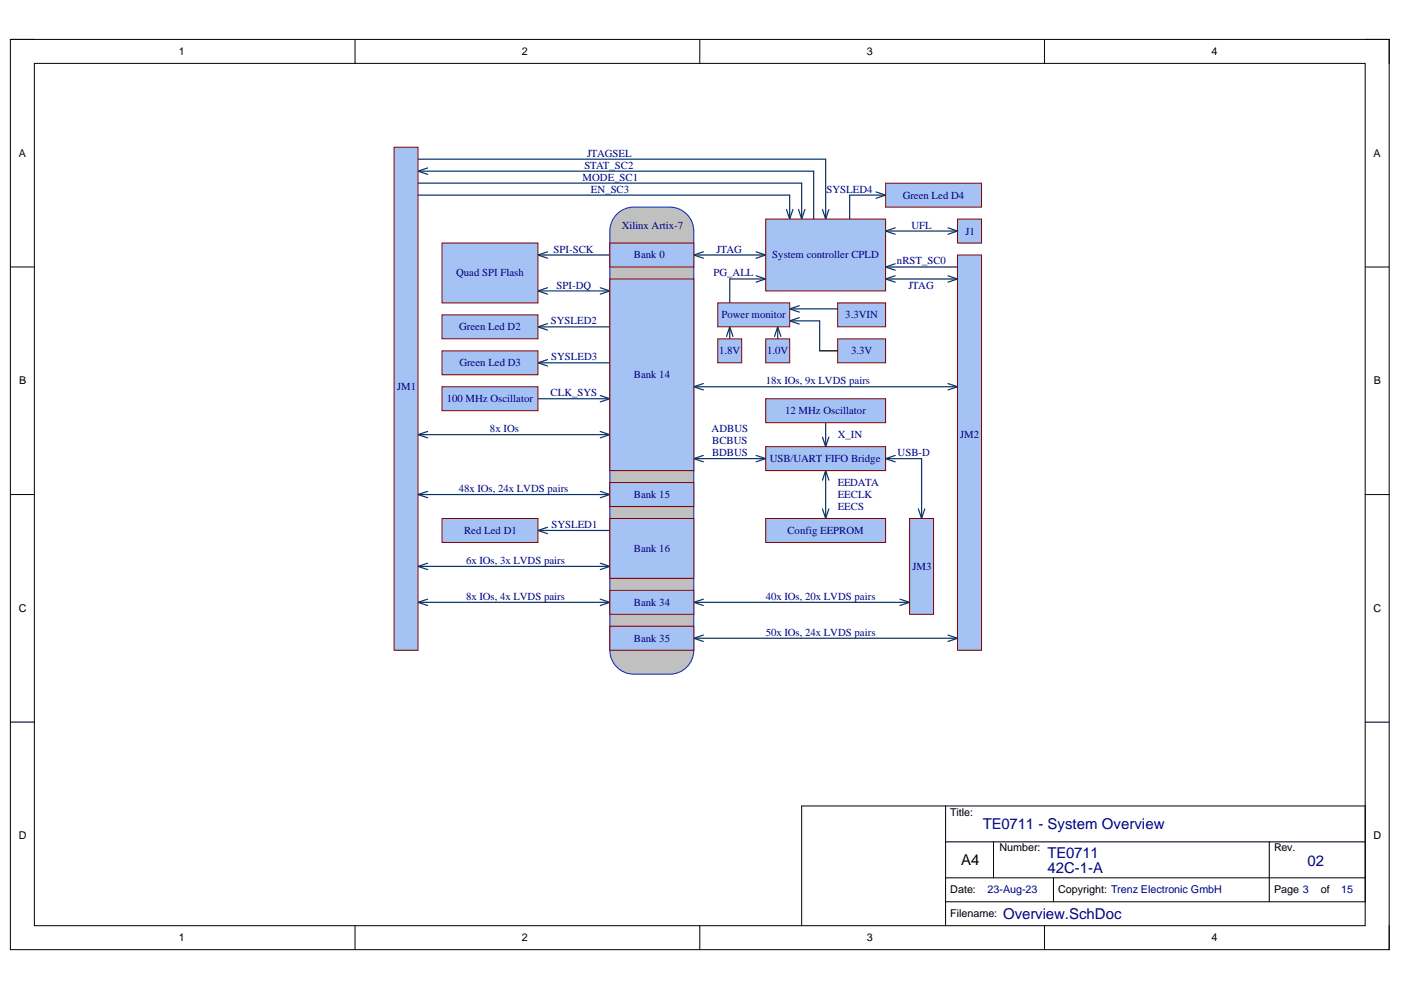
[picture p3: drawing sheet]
<svg xmlns="http://www.w3.org/2000/svg" width="297mm" height="210mm" viewBox="0 0 297 210" stroke-linecap="round" stroke-linejoin="round" font-family="sans-serif">
<defs><g id="words">
<g font-size="3.2" fill="#000080">
<text x="208.4" y="175.8">TE0711 - System Overview</text>
<text x="222.1" y="185.2">42C-1-A</text>
<text x="222.1" y="181.9">TE0711</text>
<text x="277.2" y="183.6">02</text>
<text x="212.7" y="194.8">Overview.SchDoc</text>
</g>
<text font-size="3.2" x="203.8" y="183.4">A4</text>
<g font-size="2.3">
<text x="37.9" y="11.7">1</text>
<text x="110.7" y="11.7">2</text>
<text x="183.8" y="11.7">3</text>
<text x="256.8" y="11.7">4</text>
<text x="4" y="33.3">A</text>
<text x="291.2" y="33.3">A</text>
<text x="4.1" y="81.5">B</text>
<text x="291.3" y="81.5">B</text>
<text x="4" y="129.7">C</text>
<text x="291.2" y="129.7">C</text>
<text x="201.5" y="172.9">Title:</text>
<text x="4" y="178">D</text>
<text x="291.2" y="178">D</text>
<text x="211.9" y="180.5">Number:</text>
<text x="270.1" y="180.5">Rev.</text>
<text x="201.5" y="189.4">Date:</text>
<text x="224.4" y="189.4">Copyright: Trenz Electronic GmbH</text>
<text x="270.1" y="189.4">Page 3</text>
<text x="280" y="189.4">of</text>
<text x="201.5" y="194.5">Filename:</text>
<text x="37.9" y="199.6">1</text>
<text x="110.7" y="199.6">2</text>
<text x="183.8" y="199.6">3</text>
<text x="256.8" y="199.6">4</text>
</g>
<g font-size="2.3" fill="#000080">
<text x="123.9" y="35.8">STAT_SC2</text>
<text x="124.5" y="33.2">JTAGSEL</text>
<text x="123.5" y="38.3">MODE_SC1</text>
<text x="125.3" y="40.9">EN_SC3</text>
<text x="175.2" y="40.9">SYSLED4</text>
<text x="191.4" y="42.1">Green Led D4</text>
<text x="117.4" y="53.5">SPI-SCK</text>
<text x="131.8" y="48.5">Xilinx Artix-7</text>
<text x="151.9" y="53.5">JTAG</text>
<text x="193.2" y="48.5">UFL</text>
<text x="204.7" y="49.7">J1</text>
<text x="96.7" y="58.6">Quad SPI Flash</text>
<text x="134.4" y="54.8">Bank 0</text>
<text x="151.3" y="58.6">PG_ALL</text>
<text x="163.7" y="54.8">System controller CPLD</text>
<text x="190.2" y="56.1">nRST_SC0</text>
<text x="118" y="61.2">SPI-DQ</text>
<text x="192.6" y="61.2">JTAG</text>
<text x="97.4" y="70.1">Green Led D2</text>
<text x="116.8" y="68.8">SYSLED2</text>
<text x="153" y="67.5">Power monitor</text>
<text x="179.2" y="67.5">3.3VIN</text>
<text x="97.4" y="77.7">Green Led D3</text>
<text x="116.9" y="76.4">SYSLED3</text>
<text x="152.4" y="75.1">1.8V</text>
<text x="162.6" y="75.1">1.0V</text>
<text x="180.5" y="75.1">3.3V</text>
<text x="84.2" y="82.7">JM1</text>
<text x="134.4" y="80.2">Bank 14</text>
<text x="162.3" y="81.5">18x IOs, 9x LVDS pairs</text>
<text x="94.7" y="85.3">100 MHz Oscillator</text>
<text x="116.7" y="84">CLK_SYS</text>
<text x="166.4" y="87.8">12 MHz Oscillator</text>
<text x="103.9" y="91.7">8x IOs</text>
<text x="150.9" y="91.7">ADBUS</text>
<text x="151" y="94.2">BCBUS</text>
<text x="177.6" y="92.9">X_IN</text>
<text x="203.5" y="92.9">JM2</text>
<text x="151" y="96.7">BDBUS</text>
<text x="163.2" y="98">USB/UART FIFO Bridge</text>
<text x="190.3" y="96.7">USB-D</text>
<text x="97.2" y="104.3">48x IOs, 24x LVDS pairs</text>
<text x="134.4" y="105.6">Bank 15</text>
<text x="177.6" y="103.1">EEDATA</text>
<text x="177.6" y="105.6">EECLK</text>
<text x="98.4" y="113.2">Red Led D1</text>
<text x="116.9" y="111.9">SYSLED1</text>
<text x="167" y="113.2">Config EEPROM</text>
<text x="177.6" y="108.1">EECS</text>
<text x="98.8" y="119.6">6x IOs, 3x LVDS pairs</text>
<text x="134.4" y="117.1">Bank 16</text>
<text x="193.4" y="120.9">JM3</text>
<text x="98.8" y="127.2">8x IOs, 4x LVDS pairs</text>
<text x="134.4" y="128.5">Bank 34</text>
<text x="162.3" y="127.2">40x IOs, 20x LVDS pairs</text>
<text x="134.4" y="136.1">Bank 35</text>
<text x="162.3" y="134.8">50x IOs, 24x LVDS pairs</text>
<text x="209.4" y="189.4">23-Aug-23</text>
<text x="284.3" y="189.4">15</text>
</g>
</g></defs>
<path d="M2.2 8.4h292.3v193h-292.3z" fill="none" stroke="#000" stroke-width=".21"/>
<path d="M7.3 13.4h282.1v182.9h-282.1z" fill-rule="evenodd" fill="#fff"/>
<g fill="none" stroke="#000" stroke-width=".21">
<path d="M2.2 8.4h5.1M7.3 13.4h282.1v182.9h-282.1zM75.3 8.4v5M148.4 8.4v5M221.4 8.4v5M289.4 8.4h5.1v5M2.2 56.6h5.1M289.4 56.6h5.1M2.2 104.9h5.1M289.4 104.9h5.1M2.2 153.1h5.1M289.4 153.1h5.1"/>
<path d="M200.5 170.9v25.4M200.5 178.5h88.9M210.6 178.5v7.6M269.1 178.5v12.7M75.3 196.3v5.1M148.4 196.3v5.1M200.5 191.2h88.9v-20.3h-119.4v25.4M200.5 186.1h88.9M221.4 196.3v5.1M223.4 186.1v5.1M294.5 196.3v5.1"/>
</g>
<path d="M130.5 45.7a5.1 5.1 0 0 1 3.9-1.8h7.6a5.1 5.1 0 0 1 5.1 5.1v88.9a5.1 5.1 0 0 1-5.1 5h-7.6a5.1 5.1 0 0 1-5.1-5v-88.9a5 5 0 0 1 1.2-3.3z" fill="#c0c0c0"/>
<path d="M130.5 45.7a5.1 5.1 0 0 1 3.9-1.8h7.6a5.1 5.1 0 0 1 5.1 5.1v88.9a5.1 5.1 0 0 1-5.1 5h-7.6a5.1 5.1 0 0 1-5.1-5v-88.9a5 5 0 0 1 1.2-3.3z" fill="none" stroke="#00f" stroke-width=".21"/>
<g fill="none" stroke="#073763" stroke-width=".25">
<path d="M88.6 38.8h81.4v7.7M88.6 33.8h86.5v12.7M88.6 36.3h83.9v10.2M88.6 36.3l2.1 .7M90.7 35.6l-2.1 .7M88.6 41.4h78.8v5.1M114.1 54.1h15.2M114.1 54.1l2 .6M116.1 53.4l-2 .7M147.1 54.1h15.2M147.1 54.1l2 .6M149.1 53.4l-2 .7"/>
<path d="M160.3 53.4l2 .7M160.3 58.5l2 .6M162.3 54.1l-2 .6M162.3 59.1h-7.6v5.1M162.3 59.1l-2 .7M166.8 44.4l.6 2.1M168.1 44.4l-.7 2.1M169.3 44.4l.7 2.1M170.6 44.4l-.6 2.1M174.4 44.4l.7 2.1M175.7 44.4l-.6 2.1M185.7 40.7l2.1 .7"/>
<path d="M187.8 56.6h15.2M187.8 56.6l2 .7M187.8 59.1h15.2M187.8 59.1l2 .7M187.8 41.4h-7.7v5.1M187.8 41.4l-2.1 .6M189.8 55.9l-2 .7M189.8 58.5l-2 .6M201 58.5l2 .6M203 59.1l-2 .7M114.1 61.7h15.2M114.1 61.7l2 .7"/>
<path d="M114.1 69.3h15.2M114.1 69.3l2 .7M114.1 76.9h15.2M114.1 76.9l2 .7M116.1 61l-2 .7M116.1 68.6l-2 .7M116.1 76.2l-2 .7M127.3 61l2 .7M129.3 61.7l-2 .7M154.7 69.3v2.5M154.7 69.3l-.7 2M154.7 69.3l.7 2"/>
<path d="M164.9 69.3v2.5M164.9 69.3l-.7 2M164.9 69.3l.7 2M167.4 65.5l2.1 .7M167.4 68l2.1 .7M167.4 65.5h10.2M167.4 68h6.4v6.4M169.5 64.8l-2.1 .7M169.5 67.4l-2.1 .6M88.6 92.2h40.7M88.6 92.2l2.1 .6M90.7 91.5l-2.1 .7"/>
<path d="M114.1 84.5h15.2M127.3 83.9l2 .6M127.3 91.5l2 .7M129.3 84.5l-2 .7M129.3 92.2l-2 .6M147.1 97.2h15.2M147.1 97.2l2 .7M147.1 82l2 .7M147.1 82h55.9M149.1 96.6l-2 .6M149.1 81.3l-2 .7M160.3 96.6l2 .6"/>
<path d="M162.3 97.2l-2 .7M174.4 92.7l.7 2M175.1 89.6v5.1M175.1 99.8v10.1M175.1 99.8l.6 2M175.1 99.8l-.7 2M175.7 92.7l-.6 2M187.8 97.2h7.6v12.7M187.8 97.2l2 .7M189.8 96.6l-2 .6M201 81.3l2 .7M203 82l-2 .7"/>
<path d="M88.6 104.9h40.7M88.6 104.9l2.1 .6M90.7 119.4l-2.1 .7M90.7 104.2l-2.1 .7M114.1 112.5h15.2M114.1 112.5l2 .6M116.1 111.8l-2 .7M127.3 119.4l2 .7M127.3 104.2l2 .7M129.3 104.9l-2 .6M174.4 107.9l.7 2M175.7 107.9l-.6 2"/>
<path d="M194.7 107.9l.7 2M196.1 107.9l-.7 2M88.6 120.1h40.7M88.6 120.1l2.1 .7M88.6 127.7h40.7M88.6 127.7l2.1 .7M90.7 127l-2.1 .7M127.3 127l2 .7M129.3 120.1l-2 .7M129.3 127.7l-2 .7M147.1 127.7l2 .7M147.1 135.3l2 .7"/>
<path d="M147.1 127.7h45.8M147.1 135.3h55.9M149.1 127l-2 .7M149.1 134.6l-2 .7M190.8 127l2.1 .7M192.9 127.7l-2.1 .7M201 134.6l2 .7M203 135.3l-2 .7"/>
</g>
<path d="M173.8 74.4h3.8" fill="none" stroke="#000" stroke-width=".25"/>
<path d="M83.5 31.2h5.1v106.7h-5.1z" fill-rule="evenodd" fill="#a4c2f4"/>
<path d="M83.5 31.2h5.1v106.7h-5.1z" fill="none" stroke="#800000" stroke-width=".21"/>
<path d="M203 54.1h5.1v83.8h-5.1z" fill-rule="evenodd" fill="#a4c2f4"/>
<path d="M203 54.1h5.1v83.8h-5.1z" fill="none" stroke="#800000" stroke-width=".21"/>
<path d="M93.7 51.5h20.4v12.7h-20.4z" fill-rule="evenodd" fill="#a4c2f4"/>
<path d="M93.7 51.5h20.4v12.7h-20.4z" fill="none" stroke="#800000" stroke-width=".21"/>
<path d="M129.3 51.5h17.8v5.1h-17.8z" fill-rule="evenodd" fill="#a4c2f4"/>
<path d="M129.3 51.5h17.8v5.1h-17.8z" fill="none" stroke="#800000" stroke-width=".21"/>
<path d="M93.7 66.8h20.4v5h-20.4z" fill-rule="evenodd" fill="#a4c2f4"/>
<path d="M93.7 66.8h20.4v5h-20.4z" fill="none" stroke="#800000" stroke-width=".21"/>
<path d="M93.7 74.4h20.4v5.1h-20.4z" fill-rule="evenodd" fill="#a4c2f4"/>
<path d="M93.7 74.4h20.4v5.1h-20.4z" fill="none" stroke="#800000" stroke-width=".21"/>
<path d="M93.7 82h20.4v5.1h-20.4z" fill-rule="evenodd" fill="#a4c2f4"/>
<path d="M93.7 82h20.4v5.1h-20.4z" fill="none" stroke="#800000" stroke-width=".21"/>
<path d="M93.7 109.9h20.4v5.1h-20.4z" fill-rule="evenodd" fill="#a4c2f4"/>
<path d="M93.7 109.9h20.4v5.1h-20.4z" fill="none" stroke="#800000" stroke-width=".21"/>
<path d="M187.8 38.8h20.3v5.1h-20.3z" fill-rule="evenodd" fill="#a4c2f4"/>
<path d="M187.8 38.8h20.3v5.1h-20.3z" fill="none" stroke="#800000" stroke-width=".21"/>
<path d="M162.3 84.5h25.5v5.1h-25.5z" fill-rule="evenodd" fill="#a4c2f4"/>
<path d="M162.3 84.5h25.5v5.1h-25.5z" fill="none" stroke="#800000" stroke-width=".21"/>
<path d="M162.3 94.7h25.5v5.1h-25.5z" fill-rule="evenodd" fill="#a4c2f4"/>
<path d="M162.3 94.7h25.5v5.1h-25.5z" fill="none" stroke="#800000" stroke-width=".21"/>
<path d="M162.3 109.9h25.5v5.1h-25.5z" fill-rule="evenodd" fill="#a4c2f4"/>
<path d="M162.3 109.9h25.5v5.1h-25.5z" fill="none" stroke="#800000" stroke-width=".21"/>
<path d="M192.9 109.9h5v20.4h-5z" fill-rule="evenodd" fill="#a4c2f4"/>
<path d="M192.9 109.9h5v20.4h-5z" fill="none" stroke="#800000" stroke-width=".21"/>
<path d="M162.3 46.5h25.5v15.2h-25.5z" fill-rule="evenodd" fill="#a4c2f4"/>
<path d="M162.3 46.5h25.5v15.2h-25.5z" fill="none" stroke="#800000" stroke-width=".21"/>
<path d="M129.3 59.1h17.8v40.7h-17.8z" fill-rule="evenodd" fill="#a4c2f4"/>
<path d="M129.3 59.1h17.8v40.7h-17.8z" fill="none" stroke="#800000" stroke-width=".21"/>
<path d="M129.3 102.3h17.8v5.1h-17.8z" fill-rule="evenodd" fill="#a4c2f4"/>
<path d="M129.3 102.3h17.8v5.1h-17.8z" fill="none" stroke="#800000" stroke-width=".21"/>
<path d="M129.3 109.9h17.8v12.7h-17.8z" fill-rule="evenodd" fill="#a4c2f4"/>
<path d="M129.3 109.9h17.8v12.7h-17.8z" fill="none" stroke="#800000" stroke-width=".21"/>
<path d="M129.3 125.2h17.8v5.1h-17.8z" fill-rule="evenodd" fill="#a4c2f4"/>
<path d="M129.3 125.2h17.8v5.1h-17.8z" fill="none" stroke="#800000" stroke-width=".21"/>
<path d="M129.3 132.8h17.8v5.1h-17.8z" fill-rule="evenodd" fill="#a4c2f4"/>
<path d="M129.3 132.8h17.8v5.1h-17.8z" fill="none" stroke="#800000" stroke-width=".21"/>
<path d="M177.6 71.8h10.2v5.1h-10.2z" fill-rule="evenodd" fill="#a4c2f4"/>
<path d="M177.6 71.8h10.2v5.1h-10.2z" fill="none" stroke="#800000" stroke-width=".21"/>
<path d="M177.6 64.2h10.2v5.1h-10.2z" fill-rule="evenodd" fill="#a4c2f4"/>
<path d="M177.6 64.2h10.2v5.1h-10.2z" fill="none" stroke="#800000" stroke-width=".21"/>
<path d="M162.3 71.8h5.1v5.1h-5.1z" fill-rule="evenodd" fill="#a4c2f4"/>
<path d="M162.3 71.8h5.1v5.1h-5.1z" fill="none" stroke="#800000" stroke-width=".21"/>
<path d="M152.2 71.8h5.1v5.1h-5.1z" fill-rule="evenodd" fill="#a4c2f4"/>
<path d="M152.2 71.8h5.1v5.1h-5.1z" fill="none" stroke="#800000" stroke-width=".21"/>
<path d="M152.2 64.2h15.2v5.1h-15.2z" fill-rule="evenodd" fill="#a4c2f4"/>
<path d="M152.2 64.2h15.2v5.1h-15.2z" fill="none" stroke="#800000" stroke-width=".21"/>
<path d="M203 46.5h5.1v5h-5.1z" fill-rule="evenodd" fill="#a4c2f4"/>
<path d="M203 46.5h5.1v5h-5.1z" fill="none" stroke="#800000" stroke-width=".21"/>
<path d="M187.8 49h15.2M187.8 49l2 .7M189.8 48.3l-2 .7M201 48.3l2 .7M203 49l-2 .7" fill="none" stroke="#073763" stroke-width=".25"/>
<use href="#words"/>
</svg>
